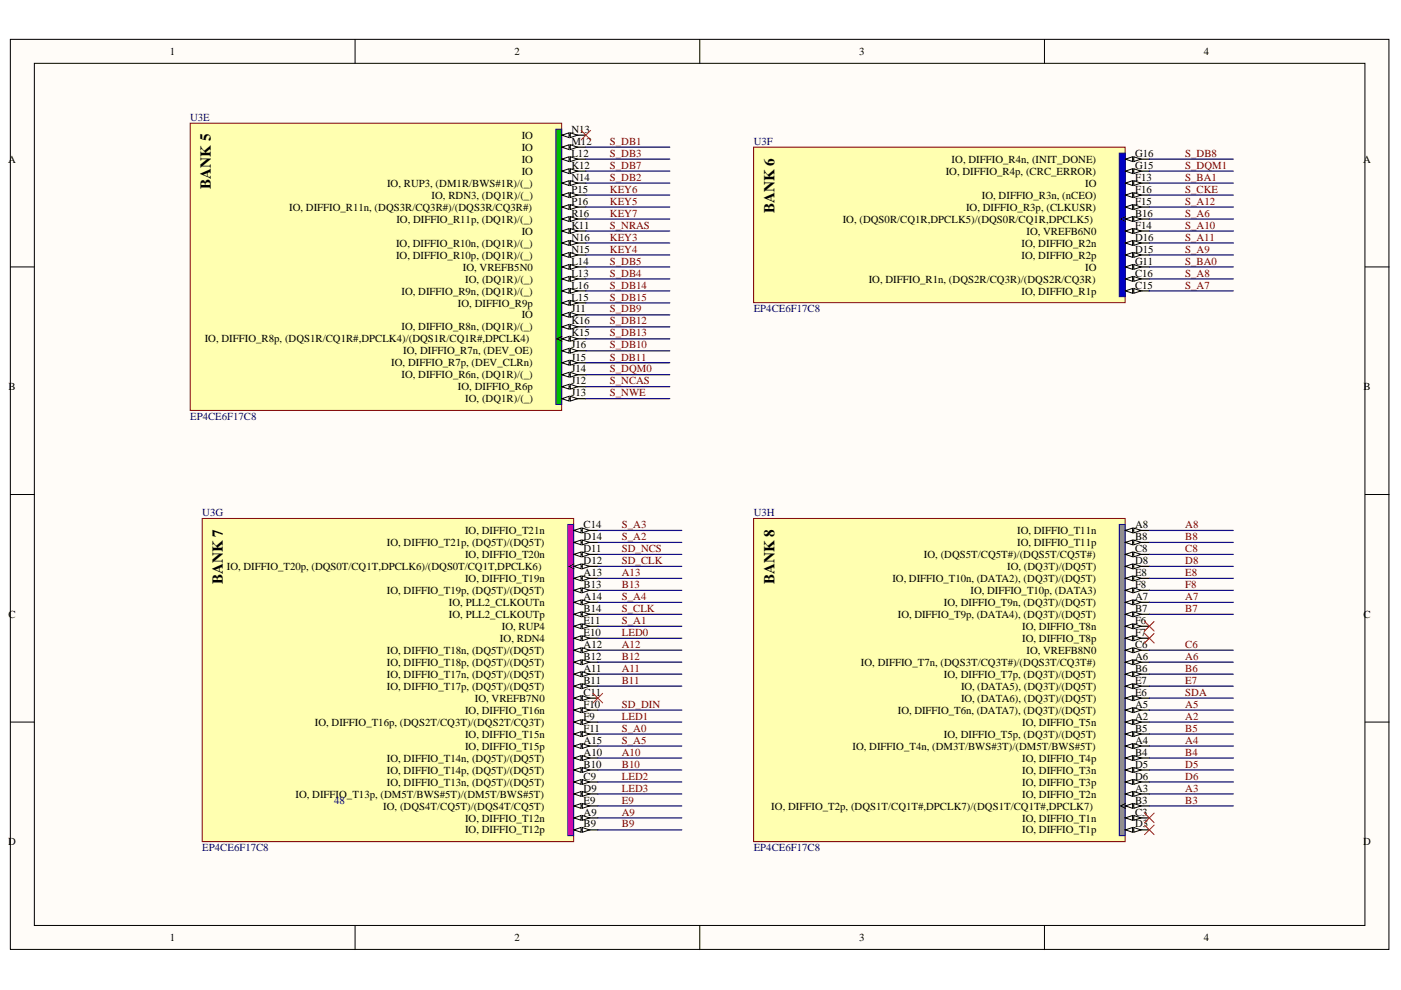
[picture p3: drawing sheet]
<svg xmlns="http://www.w3.org/2000/svg" width="297mm" height="210mm" viewBox="0 0 297 210" stroke-linecap="round" stroke-linejoin="round" font-family="sans-serif">
<defs><g id="words">
<g font-size="3.2">
<text x="44.7" y="40.1" transform="rotate(-90 44.7 40.1)">BANK 5</text>
<text x="164.2" y="45.2" transform="rotate(-90 164.2 45.2)">BANK 6</text>
<text x="47.2" y="123.9" transform="rotate(-90 47.2 123.9)">BANK 7</text>
<text x="164.2" y="123.9" transform="rotate(-90 164.2 123.9)">BANK 8</text>
</g>
<g font-size="2.3">
<text x="36" y="11.7">1</text>
<text x="109.1" y="11.7">2</text>
<text x="182.2" y="11.7">3</text>
<text x="255.2" y="11.7">4</text>
<text x="110.6" y="29.4">IO</text>
<text x="121.1" y="28.2">N13</text>
<text x="1.7" y="34.5">A</text>
<text x="110.6" y="32">IO</text>
<text x="110.6" y="34.5">IO</text>
<text x="121.1" y="30.7">M12</text>
<text x="121.1" y="33.3">L12</text>
<text x="121.1" y="35.8">K12</text>
<text x="201.8" y="34.5">IO, DIFFIO_R4n, (INIT_DONE)</text>
<text x="240.6" y="33.3">G16</text>
<text x="240.6" y="35.8">G15</text>
<text x="289" y="34.5">A</text>
<text x="82.1" y="39.6">IO, RUP3, (DM1R/BWS#1R)/(_)</text>
<text x="110.6" y="37.1">IO</text>
<text x="121.1" y="38.3">N14</text>
<text x="121.1" y="40.9">P15</text>
<text x="200.5" y="37.1">IO, DIFFIO_R4p, (CRC_ERROR)</text>
<text x="230.1" y="39.6">IO</text>
<text x="240.6" y="38.3">F13</text>
<text x="240.6" y="40.9">F16</text>
<text x="61.3" y="44.7">IO, DIFFIO_R11n, (DQS3R/CQ3R#)/(DQS3R/CQ3R#)</text>
<text x="84.1" y="47.2">IO, DIFFIO_R11p, (DQ1R)/(_)</text>
<text x="91.5" y="42.1">IO, RDN3, (DQ1R)/(_)</text>
<text x="121.1" y="43.4">P16</text>
<text x="121.1" y="45.9">R16</text>
<text x="178.7" y="47.2">IO, (DQS0R/CQ1R,DPCLK5)/(DQS0R/CQ1R,DPCLK5)</text>
<text x="204.8" y="44.7">IO, DIFFIO_R3p, (CLKUSR)</text>
<text x="208.2" y="42.1">IO, DIFFIO_R3n, (nCEO)</text>
<text x="240.6" y="43.4">F15</text>
<text x="240.6" y="45.9">B16</text>
<text x="84" y="52.3">IO, DIFFIO_R10n, (DQ1R)/(_)</text>
<text x="110.6" y="49.7">IO</text>
<text x="121.1" y="48.5">K11</text>
<text x="121.1" y="51">N16</text>
<text x="121.1" y="53.6">N15</text>
<text x="216.6" y="52.3">IO, DIFFIO_R2n</text>
<text x="217.6" y="49.7">IO, VREFB6N0</text>
<text x="240.6" y="48.5">F14</text>
<text x="240.6" y="51">D16</text>
<text x="240.6" y="53.6">D15</text>
<text x="84" y="54.8">IO, DIFFIO_R10p, (DQ1R)/(_)</text>
<text x="98.1" y="57.4">IO, VREFB5N0</text>
<text x="98.6" y="59.9">IO, (DQ1R)/(_)</text>
<text x="121.1" y="56.1">L14</text>
<text x="121.1" y="58.6">L13</text>
<text x="184.2" y="59.9">IO, DIFFIO_R1n, (DQS2R/CQ3R)/(DQS2R/CQ3R)</text>
<text x="216.6" y="54.8">IO, DIFFIO_R2p</text>
<text x="230.1" y="57.4">IO</text>
<text x="240.6" y="56.1">G11</text>
<text x="240.6" y="58.6">C16</text>
<text x="85.1" y="62.5">IO, DIFFIO_R9n, (DQ1R)/(_)</text>
<text x="97.1" y="65">IO, DIFFIO_R9p</text>
<text x="121.1" y="61.2">L16</text>
<text x="121.1" y="63.7">L15</text>
<text x="216.6" y="62.5">IO, DIFFIO_R1p</text>
<text x="240.6" y="61.2">C15</text>
<text x="85.1" y="70.1">IO, DIFFIO_R8n, (DQ1R)/(_)</text>
<text x="110.6" y="67.5">IO</text>
<text x="121.1" y="66.3">J11</text>
<text x="121.1" y="68.8">K16</text>
<text x="121.1" y="71.3">K15</text>
<text x="43.4" y="72.6">IO, DIFFIO_R8p, (DQS1R/CQ1R#,DPCLK4)/(DQS1R/CQ1R#,DPCLK4)</text>
<text x="83" y="77.7">IO, DIFFIO_R7p, (DEV_CLRn)</text>
<text x="85.5" y="75.1">IO, DIFFIO_R7n, (DEV_OE)</text>
<text x="121.1" y="73.9">J16</text>
<text x="121.1" y="76.4">J15</text>
<text x="1.8" y="82.8">B</text>
<text x="85.1" y="80.2">IO, DIFFIO_R6n, (DQ1R)/(_)</text>
<text x="97.1" y="82.8">IO, DIFFIO_R6p</text>
<text x="121.1" y="79">J14</text>
<text x="121.1" y="81.5">J12</text>
<text x="289.1" y="82.8">B</text>
<text x="98.6" y="85.3">IO, (DQ1R)/(_)</text>
<text x="121.1" y="84">J13</text>
<text x="98.6" y="113.2">IO, DIFFIO_T21n</text>
<text x="123.7" y="112">C14</text>
<text x="215.6" y="113.2">IO, DIFFIO_T11n</text>
<text x="240.6" y="112">A8</text>
<text x="82" y="115.8">IO, DIFFIO_T21p, (DQ5T)/(DQ5T)</text>
<text x="98.6" y="118.3">IO, DIFFIO_T20n</text>
<text x="123.7" y="114.5">D14</text>
<text x="123.7" y="117">D11</text>
<text x="123.7" y="119.6">D12</text>
<text x="195.9" y="118.3">IO, (DQS5T/CQ5T#)/(DQS5T/CQ5T#)</text>
<text x="215.6" y="115.8">IO, DIFFIO_T11p</text>
<text x="240.6" y="114.5">B8</text>
<text x="240.6" y="117">C8</text>
<text x="240.6" y="119.6">D8</text>
<text x="48.1" y="120.9">IO, DIFFIO_T20p, (DQS0T/CQ1T,DPCLK6)/(DQS0T/CQ1T,DPCLK6)</text>
<text x="82" y="125.9">IO, DIFFIO_T19p, (DQ5T)/(DQ5T)</text>
<text x="98.6" y="123.4">IO, DIFFIO_T19n</text>
<text x="123.7" y="122.1">A13</text>
<text x="123.7" y="124.7">B13</text>
<text x="189.2" y="123.4">IO, DIFFIO_T10n, (DATA2), (DQ3T)/(DQ5T)</text>
<text x="205.8" y="125.9">IO, DIFFIO_T10p, (DATA3)</text>
<text x="213.5" y="120.9">IO, (DQ3T)/(DQ5T)</text>
<text x="240.6" y="122.1">E8</text>
<text x="240.6" y="124.7">F8</text>
<text x="1.8" y="131">C</text>
<text x="95.2" y="128.5">IO, PLL2_CLKOUTn</text>
<text x="95.2" y="131">IO, PLL2_CLKOUTp</text>
<text x="123.7" y="127.2">A14</text>
<text x="123.7" y="129.8">B14</text>
<text x="190.4" y="131">IO, DIFFIO_T9p, (DATA4), (DQ3T)/(DQ5T)</text>
<text x="200.1" y="128.5">IO, DIFFIO_T9n, (DQ3T)/(DQ5T)</text>
<text x="240.6" y="127.2">A7</text>
<text x="240.6" y="129.8">B7</text>
<text x="289.1" y="131">C</text>
<text x="106" y="136.1">IO, RDN4</text>
<text x="106.4" y="133.6">IO, RUP4</text>
<text x="123.7" y="132.3">E11</text>
<text x="123.7" y="134.8">E10</text>
<text x="123.7" y="137.4">A12</text>
<text x="216.7" y="133.6">IO, DIFFIO_T8n</text>
<text x="216.7" y="136.1">IO, DIFFIO_T8p</text>
<text x="240.6" y="132.3">F6</text>
<text x="240.6" y="134.8">F7</text>
<text x="240.6" y="137.4">C6</text>
<text x="82" y="138.6">IO, DIFFIO_T18n, (DQ5T)/(DQ5T)</text>
<text x="82" y="141.2">IO, DIFFIO_T18p, (DQ5T)/(DQ5T)</text>
<text x="82" y="143.7">IO, DIFFIO_T17n, (DQ5T)/(DQ5T)</text>
<text x="123.7" y="139.9">B12</text>
<text x="123.7" y="142.4">A11</text>
<text x="182.5" y="141.2">IO, DIFFIO_T7n, (DQS3T/CQ3T#)/(DQS3T/CQ3T#)</text>
<text x="200.1" y="143.7">IO, DIFFIO_T7p, (DQ3T)/(DQ5T)</text>
<text x="217.6" y="138.6">IO, VREFB8N0</text>
<text x="240.6" y="139.9">A6</text>
<text x="240.6" y="142.4">B6</text>
<text x="82" y="146.2">IO, DIFFIO_T17p, (DQ5T)/(DQ5T)</text>
<text x="100.7" y="148.8">IO, VREFB7N0</text>
<text x="123.7" y="145">B11</text>
<text x="123.7" y="147.5">C11</text>
<text x="203.8" y="146.2">IO, (DATA5), (DQ3T)/(DQ5T)</text>
<text x="203.8" y="148.8">IO, (DATA6), (DQ3T)/(DQ5T)</text>
<text x="240.6" y="145">E7</text>
<text x="240.6" y="147.5">E6</text>
<text x="66.7" y="153.9">IO, DIFFIO_T16p, (DQS2T/CQ3T)/(DQS2T/CQ3T)</text>
<text x="98.6" y="151.3">IO, DIFFIO_T16n</text>
<text x="123.7" y="150">F10</text>
<text x="123.7" y="152.6">F9</text>
<text x="123.7" y="155.2">F11</text>
<text x="190.4" y="151.3">IO, DIFFIO_T6n, (DATA7), (DQ3T)/(DQ5T)</text>
<text x="216.7" y="153.9">IO, DIFFIO_T5n</text>
<text x="240.6" y="150">A5</text>
<text x="240.6" y="152.6">A2</text>
<text x="240.6" y="155.2">B5</text>
<text x="82" y="161.5">IO, DIFFIO_T14n, (DQ5T)/(DQ5T)</text>
<text x="98.6" y="156.4">IO, DIFFIO_T15n</text>
<text x="98.6" y="159">IO, DIFFIO_T15p</text>
<text x="123.7" y="157.7">A15</text>
<text x="123.7" y="160.2">A10</text>
<text x="180.7" y="159">IO, DIFFIO_T4n, (DM3T/BWS#3T)/(DM5T/BWS#5T)</text>
<text x="200.1" y="156.4">IO, DIFFIO_T5p, (DQ3T)/(DQ5T)</text>
<text x="216.7" y="161.5">IO, DIFFIO_T4p</text>
<text x="240.6" y="157.7">A4</text>
<text x="240.6" y="160.2">B4</text>
<text x="82" y="164">IO, DIFFIO_T14p, (DQ5T)/(DQ5T)</text>
<text x="82" y="166.6">IO, DIFFIO_T13n, (DQ5T)/(DQ5T)</text>
<text x="123.7" y="162.8">B10</text>
<text x="123.7" y="165.3">C9</text>
<text x="123.7" y="167.8">D9</text>
<text x="216.7" y="164">IO, DIFFIO_T3n</text>
<text x="216.7" y="166.6">IO, DIFFIO_T3p</text>
<text x="240.6" y="162.8">D5</text>
<text x="240.6" y="165.3">D6</text>
<text x="240.6" y="167.8">A3</text>
<text x="62.6" y="169.1">IO, DIFFIO_T13p, (DM5T/BWS#5T)/(DM5T/BWS#5T)</text>
<text x="81.3" y="171.6">IO, (DQS4T/CQ5T)/(DQS4T/CQ5T)</text>
<text x="123.7" y="170.4">E9</text>
<text x="123.7" y="172.9">A9</text>
<text x="163.5" y="171.6">IO, DIFFIO_T2p, (DQS1T/CQ1T#,DPCLK7)/(DQS1T/CQ1T#,DPCLK7)</text>
<text x="216.7" y="169.1">IO, DIFFIO_T2n</text>
<text x="240.6" y="170.4">B3</text>
<text x="240.6" y="172.9">C3</text>
<text x="1.7" y="179.2">D</text>
<text x="98.6" y="174.2">IO, DIFFIO_T12n</text>
<text x="98.6" y="176.7">IO, DIFFIO_T12p</text>
<text x="123.7" y="175.4">B9</text>
<text x="216.7" y="174.2">IO, DIFFIO_T1n</text>
<text x="216.7" y="176.7">IO, DIFFIO_T1p</text>
<text x="240.6" y="175.4">D3</text>
<text x="289" y="179.2">D</text>
<text x="36" y="199.6">1</text>
<text x="109.1" y="199.6">2</text>
<text x="182.2" y="199.6">3</text>
<text x="255.2" y="199.6">4</text>
</g>
<g font-size="2.3" fill="#000080">
<text x="40.3" y="25.6">U3E</text>
<text x="159.8" y="30.7">U3F</text>
<text x="159.8" y="66.3">EP4CE6F17C8</text>
<text x="40.3" y="89.1">EP4CE6F17C8</text>
<text x="42.9" y="109.4">U3G</text>
<text x="159.8" y="109.4">U3H</text>
<text x="70.9" y="170.4">48</text>
<text x="42.9" y="180.5">EP4CE6F17C8</text>
<text x="159.8" y="180.5">EP4CE6F17C8</text>
</g>
<g font-size="2.3" fill="#800000">
<text x="129.3" y="35.8">S_DB7</text>
<text x="129.3" y="30.7">S_DB1</text>
<text x="129.3" y="33.3">S_DB3</text>
<text x="251.3" y="35.8">S_DQM1</text>
<text x="251.3" y="33.3">S_DB8</text>
<text x="129.3" y="38.3">S_DB2</text>
<text x="129.3" y="40.9">KEY6</text>
<text x="251.3" y="40.9">S_CKE</text>
<text x="251.3" y="38.3">S_BA1</text>
<text x="129.3" y="43.4">KEY5</text>
<text x="129.3" y="45.9">KEY7</text>
<text x="251.3" y="45.9">S_A6</text>
<text x="251.3" y="43.4">S_A12</text>
<text x="129.3" y="48.5">S_NRAS</text>
<text x="129.3" y="51">KEY3</text>
<text x="129.3" y="53.6">KEY4</text>
<text x="251.3" y="53.6">S_A9</text>
<text x="251.3" y="51">S_A11</text>
<text x="251.3" y="48.5">S_A10</text>
<text x="129.3" y="58.6">S_DB4</text>
<text x="129.3" y="56.1">S_DB5</text>
<text x="251.3" y="58.6">S_A8</text>
<text x="251.3" y="56.1">S_BA0</text>
<text x="129.3" y="61.2">S_DB14</text>
<text x="129.3" y="63.7">S_DB15</text>
<text x="251.3" y="61.2">S_A7</text>
<text x="129.3" y="66.3">S_DB9</text>
<text x="129.3" y="68.8">S_DB12</text>
<text x="129.3" y="71.3">S_DB13</text>
<text x="129.3" y="73.9">S_DB10</text>
<text x="129.3" y="76.4">S_DB11</text>
<text x="129.3" y="81.5">S_NCAS</text>
<text x="129.3" y="79">S_DQM0</text>
<text x="129.3" y="84">S_NWE</text>
<text x="131.8" y="112">S_A3</text>
<text x="251.3" y="112">A8</text>
<text x="131.8" y="114.5">S_A2</text>
<text x="131.8" y="119.6">SD_CLK</text>
<text x="131.8" y="117">SD_NCS</text>
<text x="251.3" y="114.5">B8</text>
<text x="251.3" y="119.6">D8</text>
<text x="251.3" y="117">C8</text>
<text x="131.8" y="122.1">A13</text>
<text x="131.8" y="124.7">B13</text>
<text x="251.3" y="122.1">E8</text>
<text x="251.3" y="124.7">F8</text>
<text x="131.8" y="129.8">S_CLK</text>
<text x="131.8" y="127.2">S_A4</text>
<text x="251.3" y="127.2">A7</text>
<text x="251.3" y="129.8">B7</text>
<text x="131.8" y="132.3">S_A1</text>
<text x="131.8" y="134.8">LED0</text>
<text x="131.8" y="137.4">A12</text>
<text x="251.3" y="137.4">C6</text>
<text x="131.8" y="142.4">A11</text>
<text x="131.8" y="139.9">B12</text>
<text x="251.3" y="139.9">A6</text>
<text x="251.3" y="142.4">B6</text>
<text x="131.8" y="145">B11</text>
<text x="251.3" y="147.5">SDA</text>
<text x="251.3" y="145">E7</text>
<text x="131.8" y="155.2">S_A0</text>
<text x="131.8" y="150">SD_DIN</text>
<text x="131.8" y="152.6">LED1</text>
<text x="251.3" y="150">A5</text>
<text x="251.3" y="152.6">A2</text>
<text x="251.3" y="155.2">B5</text>
<text x="131.8" y="157.7">S_A5</text>
<text x="131.8" y="160.2">A10</text>
<text x="251.3" y="157.7">A4</text>
<text x="251.3" y="160.2">B4</text>
<text x="131.8" y="165.3">LED2</text>
<text x="131.8" y="167.8">LED3</text>
<text x="131.8" y="162.8">B10</text>
<text x="251.3" y="167.8">A3</text>
<text x="251.3" y="162.8">D5</text>
<text x="251.3" y="165.3">D6</text>
<text x="131.8" y="172.9">A9</text>
<text x="131.8" y="170.4">E9</text>
<text x="251.3" y="170.4">B3</text>
<text x="131.8" y="175.4">B9</text>
</g>
</g></defs>
<g fill="#fffcf8" stroke="#000" stroke-width=".21">
<path d="M2.2 8.3h292.3v193h-292.3z"/>
<path d="M7.3 13.4h282.1v182.8h-282.1z"/>
</g>
<path d="M75.3 8.3v5.1M148.4 8.3v5.1M221.4 8.3v5.1M2.2 56.6h5.1M289.4 56.6h5.1M2.2 104.8h5.1M289.4 104.8h5.1M2.2 153.1h5.1M289.4 153.1h5.1M75.3 196.3v5M148.4 196.3v5M221.4 196.3v5" fill="none" stroke="#000" stroke-width=".21"/>
<path d="M40.3 26.1h78.8v60.9h-78.8z" fill="#ffffb0" stroke="#800000" stroke-width=".21"/>
<path d="M117.9 27.4h1.2v58.4h-1.2z" fill="#00bf00" stroke="#000080" stroke-width=".21"/>
<path d="M119.1 28.7h5.1" fill="none" stroke="#000" stroke-width=".25"/>
<path d="M119.1 28.7l1.6-.5v1z" fill="#fffcf8"/>
<path d="M119.1 28.7l1.6-.5v1z" fill="none" stroke="#000" stroke-width=".21"/>
<path d="M120.9 28.2l1.5 .5-1.5 .5z" fill="#fffcf8"/>
<path d="M120.9 28.2l1.5 .5-1.5 .5z" fill="none" stroke="#000" stroke-width=".21"/>
<path d="M119.1 31.2h5.1" fill="none" stroke="#000" stroke-width=".25"/>
<path d="M119.1 31.2l1.6-.5v1z" fill="#fffcf8"/>
<path d="M119.1 31.2l1.6-.5v1z" fill="none" stroke="#000" stroke-width=".21"/>
<path d="M120.9 30.7l1.5 .5-1.5 .5z" fill="#fffcf8"/>
<path d="M120.9 30.7l1.5 .5-1.5 .5z" fill="none" stroke="#000" stroke-width=".21"/>
<path d="M119.1 33.7h5.1" fill="none" stroke="#000" stroke-width=".25"/>
<path d="M119.1 33.7l1.6-.5v1.1z" fill="#fffcf8"/>
<path d="M119.1 33.7l1.6-.5v1.1z" fill="none" stroke="#000" stroke-width=".21"/>
<path d="M120.9 33.2l1.5 .5-1.5 .6z" fill="#fffcf8"/>
<path d="M120.9 33.2l1.5 .5-1.5 .6z" fill="none" stroke="#000" stroke-width=".21"/>
<path d="M119.1 36.3h5.1" fill="none" stroke="#000" stroke-width=".25"/>
<path d="M119.1 36.3l1.6-.5v1z" fill="#fffcf8"/>
<path d="M119.1 36.3l1.6-.5v1z" fill="none" stroke="#000" stroke-width=".21"/>
<path d="M120.9 35.8l1.5 .5-1.5 .5z" fill="#fffcf8"/>
<path d="M120.9 35.8l1.5 .5-1.5 .5z" fill="none" stroke="#000" stroke-width=".21"/>
<path d="M119.1 38.8h5.1" fill="none" stroke="#000" stroke-width=".25"/>
<path d="M119.1 38.8l1.6-.5v1z" fill="#fffcf8"/>
<path d="M119.1 38.8l1.6-.5v1z" fill="none" stroke="#000" stroke-width=".21"/>
<path d="M120.9 38.3l1.5 .5-1.5 .5z" fill="#fffcf8"/>
<path d="M120.9 38.3l1.5 .5-1.5 .5z" fill="none" stroke="#000" stroke-width=".21"/>
<path d="M119.1 41.4h5.1" fill="none" stroke="#000" stroke-width=".25"/>
<path d="M119.1 41.4l1.6-.5v1z" fill="#fffcf8"/>
<path d="M119.1 41.4l1.6-.5v1z" fill="none" stroke="#000" stroke-width=".21"/>
<path d="M120.9 40.9l1.5 .5-1.5 .5z" fill="#fffcf8"/>
<path d="M120.9 40.9l1.5 .5-1.5 .5z" fill="none" stroke="#000" stroke-width=".21"/>
<path d="M119.1 43.9h5.1" fill="none" stroke="#000" stroke-width=".25"/>
<path d="M119.1 43.9l1.6-.5v1z" fill="#fffcf8"/>
<path d="M119.1 43.9l1.6-.5v1z" fill="none" stroke="#000" stroke-width=".21"/>
<path d="M120.9 43.4l1.5 .5-1.5 .5z" fill="#fffcf8"/>
<path d="M120.9 43.4l1.5 .5-1.5 .5z" fill="none" stroke="#000" stroke-width=".21"/>
<path d="M119.1 46.4h5.1" fill="none" stroke="#000" stroke-width=".25"/>
<path d="M119.1 46.4l1.6-.5v1z" fill="#fffcf8"/>
<path d="M119.1 46.4l1.6-.5v1z" fill="none" stroke="#000" stroke-width=".21"/>
<path d="M120.9 45.9l1.5 .5-1.5 .5z" fill="#fffcf8"/>
<path d="M120.9 45.9l1.5 .5-1.5 .5z" fill="none" stroke="#000" stroke-width=".21"/>
<path d="M119.1 49h5.1" fill="none" stroke="#000" stroke-width=".25"/>
<path d="M119.1 49l1.6-.5v1z" fill="#fffcf8"/>
<path d="M119.1 49l1.6-.5v1z" fill="none" stroke="#000" stroke-width=".21"/>
<path d="M120.9 48.5l1.5 .5-1.5 .5z" fill="#fffcf8"/>
<path d="M120.9 48.5l1.5 .5-1.5 .5z" fill="none" stroke="#000" stroke-width=".21"/>
<path d="M119.1 51.5h5.1" fill="none" stroke="#000" stroke-width=".25"/>
<path d="M119.1 51.5l1.6-.5v1z" fill="#fffcf8"/>
<path d="M119.1 51.5l1.6-.5v1z" fill="none" stroke="#000" stroke-width=".21"/>
<path d="M120.9 51l1.5 .5-1.5 .5z" fill="#fffcf8"/>
<path d="M120.9 51l1.5 .5-1.5 .5z" fill="none" stroke="#000" stroke-width=".21"/>
<path d="M119.1 54.1h5.1" fill="none" stroke="#000" stroke-width=".25"/>
<path d="M119.1 54.1l1.6-.5v1z" fill="#fffcf8"/>
<path d="M119.1 54.1l1.6-.5v1z" fill="none" stroke="#000" stroke-width=".21"/>
<path d="M120.9 53.6l1.5 .5-1.5 .5z" fill="#fffcf8"/>
<path d="M120.9 53.6l1.5 .5-1.5 .5z" fill="none" stroke="#000" stroke-width=".21"/>
<path d="M119.1 56.6h5.1" fill="none" stroke="#000" stroke-width=".25"/>
<path d="M119.1 56.6l1.6-.5v1z" fill="#fffcf8"/>
<path d="M119.1 56.6l1.6-.5v1z" fill="none" stroke="#000" stroke-width=".21"/>
<path d="M120.9 56.1l1.5 .5-1.5 .5z" fill="#fffcf8"/>
<path d="M120.9 56.1l1.5 .5-1.5 .5z" fill="none" stroke="#000" stroke-width=".21"/>
<path d="M119.1 59.1h5.1" fill="none" stroke="#000" stroke-width=".25"/>
<path d="M119.1 59.1l1.6-.5v1z" fill="#fffcf8"/>
<path d="M119.1 59.1l1.6-.5v1z" fill="none" stroke="#000" stroke-width=".21"/>
<path d="M120.9 58.6l1.5 .5-1.5 .5z" fill="#fffcf8"/>
<path d="M120.9 58.6l1.5 .5-1.5 .5z" fill="none" stroke="#000" stroke-width=".21"/>
<path d="M119.1 61.7h5.1" fill="none" stroke="#000" stroke-width=".25"/>
<path d="M119.1 61.7l1.6-.5v1z" fill="#fffcf8"/>
<path d="M119.1 61.7l1.6-.5v1z" fill="none" stroke="#000" stroke-width=".21"/>
<path d="M120.9 61.2l1.5 .5-1.5 .5z" fill="#fffcf8"/>
<path d="M120.9 61.2l1.5 .5-1.5 .5z" fill="none" stroke="#000" stroke-width=".21"/>
<path d="M119.1 64.2h5.1" fill="none" stroke="#000" stroke-width=".25"/>
<path d="M119.1 64.2l1.6-.5v1z" fill="#fffcf8"/>
<path d="M119.1 64.2l1.6-.5v1z" fill="none" stroke="#000" stroke-width=".21"/>
<path d="M120.9 63.7l1.5 .5-1.5 .5z" fill="#fffcf8"/>
<path d="M120.9 63.7l1.5 .5-1.5 .5z" fill="none" stroke="#000" stroke-width=".21"/>
<path d="M119.1 66.8h5.1" fill="none" stroke="#000" stroke-width=".25"/>
<path d="M119.1 66.8l1.6-.6v1.1z" fill="#fffcf8"/>
<path d="M119.1 66.8l1.6-.6v1.1z" fill="none" stroke="#000" stroke-width=".21"/>
<path d="M120.9 66.2l1.5 .6-1.5 .5z" fill="#fffcf8"/>
<path d="M120.9 66.2l1.5 .6-1.5 .5z" fill="none" stroke="#000" stroke-width=".21"/>
<path d="M119.1 69.3h5.1" fill="none" stroke="#000" stroke-width=".25"/>
<path d="M119.1 69.3l1.6-.5v1z" fill="#fffcf8"/>
<path d="M119.1 69.3l1.6-.5v1z" fill="none" stroke="#000" stroke-width=".21"/>
<path d="M120.9 68.8l1.5 .5-1.5 .5z" fill="#fffcf8"/>
<path d="M119.1 71.3l-1 .5 1 .5M120.9 68.8l1.5 .5-1.5 .5z" fill="none" stroke="#000" stroke-width=".21"/>
<path d="M119.1 71.8h5.1" fill="none" stroke="#000" stroke-width=".25"/>
<path d="M119.1 71.8l1.6-.5v1z" fill="#fffcf8"/>
<path d="M119.1 71.8l1.6-.5v1z" fill="none" stroke="#000" stroke-width=".21"/>
<path d="M120.9 71.3l1.5 .5-1.5 .5z" fill="#fffcf8"/>
<path d="M120.9 71.3l1.5 .5-1.5 .5z" fill="none" stroke="#000" stroke-width=".21"/>
<path d="M119.1 74.4h5.1" fill="none" stroke="#000" stroke-width=".25"/>
<path d="M119.1 74.4l1.6-.5v1z" fill="#fffcf8"/>
<path d="M119.1 74.4l1.6-.5v1z" fill="none" stroke="#000" stroke-width=".21"/>
<path d="M120.9 73.9l1.5 .5-1.5 .5z" fill="#fffcf8"/>
<path d="M120.9 73.9l1.5 .5-1.5 .5z" fill="none" stroke="#000" stroke-width=".21"/>
<path d="M119.1 76.9h5.1" fill="none" stroke="#000" stroke-width=".25"/>
<path d="M119.1 76.9l1.6-.5v1z" fill="#fffcf8"/>
<path d="M119.1 76.9l1.6-.5v1z" fill="none" stroke="#000" stroke-width=".21"/>
<path d="M120.9 76.4l1.5 .5-1.5 .5z" fill="#fffcf8"/>
<path d="M120.9 76.4l1.5 .5-1.5 .5z" fill="none" stroke="#000" stroke-width=".21"/>
<path d="M119.1 79.5h5.1" fill="none" stroke="#000" stroke-width=".25"/>
<path d="M119.1 79.5l1.6-.6v1.1z" fill="#fffcf8"/>
<path d="M119.1 79.5l1.6-.6v1.1z" fill="none" stroke="#000" stroke-width=".21"/>
<path d="M120.9 78.9l1.5 .6-1.5 .5z" fill="#fffcf8"/>
<path d="M120.9 78.9l1.5 .6-1.5 .5z" fill="none" stroke="#000" stroke-width=".21"/>
<path d="M119.1 82h5.1" fill="none" stroke="#000" stroke-width=".25"/>
<path d="M119.1 82l1.6-.5v1z" fill="#fffcf8"/>
<path d="M119.1 82l1.6-.5v1z" fill="none" stroke="#000" stroke-width=".21"/>
<path d="M120.9 81.5l1.5 .5-1.5 .5z" fill="#fffcf8"/>
<path d="M120.9 81.5l1.5 .5-1.5 .5z" fill="none" stroke="#000" stroke-width=".21"/>
<path d="M119.1 84.5h5.1" fill="none" stroke="#000" stroke-width=".25"/>
<path d="M119.1 84.5l1.6-.5v1z" fill="#fffcf8"/>
<path d="M119.1 84.5l1.6-.5v1z" fill="none" stroke="#000" stroke-width=".21"/>
<path d="M120.9 84l1.5 .5-1.5 .5z" fill="#fffcf8"/>
<path d="M120.9 84l1.5 .5-1.5 .5z" fill="none" stroke="#000" stroke-width=".21"/>
<path d="M159.8 31.2h78.8v33h-78.8z" fill="#ffffb0" stroke="#800000" stroke-width=".21"/>
<path d="M237.3 32.5h1.3v30.4h-1.3z" fill="#00f" stroke="#000080" stroke-width=".21"/>
<path d="M238.6 33.7h5.1" fill="none" stroke="#000" stroke-width=".25"/>
<path d="M238.6 33.7l1.5-.5v1.1z" fill="#fffcf8"/>
<path d="M238.6 33.7l1.5-.5v1.1z" fill="none" stroke="#000" stroke-width=".21"/>
<path d="M240.4 33.2l1.5 .5-1.5 .6z" fill="#fffcf8"/>
<path d="M240.4 33.2l1.5 .5-1.5 .6z" fill="none" stroke="#000" stroke-width=".21"/>
<path d="M238.6 36.3h5.1" fill="none" stroke="#000" stroke-width=".25"/>
<path d="M238.6 36.3l1.5-.5v1z" fill="#fffcf8"/>
<path d="M238.6 36.3l1.5-.5v1z" fill="none" stroke="#000" stroke-width=".21"/>
<path d="M240.4 35.8l1.5 .5-1.5 .5z" fill="#fffcf8"/>
<path d="M240.4 35.8l1.5 .5-1.5 .5z" fill="none" stroke="#000" stroke-width=".21"/>
<path d="M238.6 38.8h5.1" fill="none" stroke="#000" stroke-width=".25"/>
<path d="M238.6 38.8l1.5-.5v1z" fill="#fffcf8"/>
<path d="M238.6 38.8l1.5-.5v1z" fill="none" stroke="#000" stroke-width=".21"/>
<path d="M240.4 38.3l1.5 .5-1.5 .5z" fill="#fffcf8"/>
<path d="M240.4 38.3l1.5 .5-1.5 .5z" fill="none" stroke="#000" stroke-width=".21"/>
<path d="M238.6 41.4h5.1" fill="none" stroke="#000" stroke-width=".25"/>
<path d="M238.6 41.4l1.5-.5v1z" fill="#fffcf8"/>
<path d="M238.6 41.4l1.5-.5v1z" fill="none" stroke="#000" stroke-width=".21"/>
<path d="M240.4 40.9l1.5 .5-1.5 .5z" fill="#fffcf8"/>
<path d="M240.4 40.9l1.5 .5-1.5 .5z" fill="none" stroke="#000" stroke-width=".21"/>
<path d="M238.6 43.9h5.1" fill="none" stroke="#000" stroke-width=".25"/>
<path d="M238.6 43.9l1.5-.5v1z" fill="#fffcf8"/>
<path d="M238.6 43.9l1.5-.5v1z" fill="none" stroke="#000" stroke-width=".21"/>
<path d="M240.4 43.4l1.5 .5-1.5 .5z" fill="#fffcf8"/>
<path d="M238.6 45.9l-1 .5 1 .5M240.4 43.4l1.5 .5-1.5 .5z" fill="none" stroke="#000" stroke-width=".21"/>
<path d="M238.6 46.4h5.1" fill="none" stroke="#000" stroke-width=".25"/>
<path d="M238.6 46.4l1.5-.5v1z" fill="#fffcf8"/>
<path d="M238.6 46.4l1.5-.5v1z" fill="none" stroke="#000" stroke-width=".21"/>
<path d="M240.4 45.9l1.5 .5-1.5 .5z" fill="#fffcf8"/>
<path d="M240.4 45.9l1.5 .5-1.5 .5z" fill="none" stroke="#000" stroke-width=".21"/>
<path d="M238.6 49h5.1" fill="none" stroke="#000" stroke-width=".25"/>
<path d="M238.6 49l1.5-.5v1z" fill="#fffcf8"/>
<path d="M238.6 49l1.5-.5v1z" fill="none" stroke="#000" stroke-width=".21"/>
<path d="M240.4 48.5l1.5 .5-1.5 .5z" fill="#fffcf8"/>
<path d="M240.4 48.5l1.5 .5-1.5 .5z" fill="none" stroke="#000" stroke-width=".21"/>
<path d="M238.6 51.5h5.1" fill="none" stroke="#000" stroke-width=".25"/>
<path d="M238.6 51.5l1.5-.5v1z" fill="#fffcf8"/>
<path d="M238.6 51.5l1.5-.5v1z" fill="none" stroke="#000" stroke-width=".21"/>
<path d="M240.4 51l1.5 .5-1.5 .5z" fill="#fffcf8"/>
<path d="M240.4 51l1.5 .5-1.5 .5z" fill="none" stroke="#000" stroke-width=".21"/>
<path d="M238.6 54.1h5.1" fill="none" stroke="#000" stroke-width=".25"/>
<path d="M238.6 54.1l1.5-.5v1z" fill="#fffcf8"/>
<path d="M238.6 54.1l1.5-.5v1z" fill="none" stroke="#000" stroke-width=".21"/>
<path d="M240.4 53.6l1.5 .5-1.5 .5z" fill="#fffcf8"/>
<path d="M240.4 53.6l1.5 .5-1.5 .5z" fill="none" stroke="#000" stroke-width=".21"/>
<path d="M238.6 56.6h5.1" fill="none" stroke="#000" stroke-width=".25"/>
<path d="M238.6 56.6l1.5-.5v1z" fill="#fffcf8"/>
<path d="M238.6 56.6l1.5-.5v1z" fill="none" stroke="#000" stroke-width=".21"/>
<path d="M240.4 56.1l1.5 .5-1.5 .5z" fill="#fffcf8"/>
<path d="M240.4 56.1l1.5 .5-1.5 .5z" fill="none" stroke="#000" stroke-width=".21"/>
<path d="M238.6 59.1h5.1" fill="none" stroke="#000" stroke-width=".25"/>
<path d="M238.6 59.1l1.5-.5v1z" fill="#fffcf8"/>
<path d="M238.6 59.1l1.5-.5v1z" fill="none" stroke="#000" stroke-width=".21"/>
<path d="M240.4 58.6l1.5 .5-1.5 .5z" fill="#fffcf8"/>
<path d="M240.4 58.6l1.5 .5-1.5 .5z" fill="none" stroke="#000" stroke-width=".21"/>
<path d="M238.6 61.7h5.1" fill="none" stroke="#000" stroke-width=".25"/>
<path d="M238.6 61.7l1.5-.5v1z" fill="#fffcf8"/>
<path d="M238.6 61.7l1.5-.5v1z" fill="none" stroke="#000" stroke-width=".21"/>
<path d="M240.4 61.2l1.5 .5-1.5 .5z" fill="#fffcf8"/>
<path d="M240.4 61.2l1.5 .5-1.5 .5z" fill="none" stroke="#000" stroke-width=".21"/>
<path d="M42.9 109.9h78.7v68.5h-78.7z" fill="#ffffb0" stroke="#800000" stroke-width=".21"/>
<path d="M120.4 111.2h1.2v66h-1.2z" fill="#f0f" stroke="#000080" stroke-width=".21"/>
<path d="M121.7 112.5h5.1" fill="none" stroke="#000" stroke-width=".25"/>
<path d="M121.7 112.5l1.5-.5v1z" fill="#fffcf8"/>
<path d="M121.7 112.5l1.5-.5v1z" fill="none" stroke="#000" stroke-width=".21"/>
<path d="M123.5 112l1.5 .5-1.5 .5z" fill="#fffcf8"/>
<path d="M123.5 112l1.5 .5-1.5 .5z" fill="none" stroke="#000" stroke-width=".21"/>
<path d="M121.7 115h5.1" fill="none" stroke="#000" stroke-width=".25"/>
<path d="M121.7 115l1.5-.5v1z" fill="#fffcf8"/>
<path d="M121.7 115l1.5-.5v1z" fill="none" stroke="#000" stroke-width=".21"/>
<path d="M123.5 114.5l1.5 .5-1.5 .5z" fill="#fffcf8"/>
<path d="M123.5 114.5l1.5 .5-1.5 .5z" fill="none" stroke="#000" stroke-width=".21"/>
<path d="M121.7 117.5h5.1" fill="none" stroke="#000" stroke-width=".25"/>
<path d="M121.7 117.5l1.5-.5v1.1z" fill="#fffcf8"/>
<path d="M121.7 117.5l1.5-.5v1.1z" fill="none" stroke="#000" stroke-width=".21"/>
<path d="M123.5 117l1.5 .5-1.5 .6z" fill="#fffcf8"/>
<path d="M121.7 119.6l-1 .5 1 .5M123.5 117l1.5 .5-1.5 .6z" fill="none" stroke="#000" stroke-width=".21"/>
<path d="M121.7 120.1h5.1" fill="none" stroke="#000" stroke-width=".25"/>
<path d="M121.7 120.1l1.5-.5v1z" fill="#fffcf8"/>
<path d="M121.7 120.1l1.5-.5v1z" fill="none" stroke="#000" stroke-width=".21"/>
<path d="M123.5 119.6l1.5 .5-1.5 .5z" fill="#fffcf8"/>
<path d="M123.5 119.6l1.5 .5-1.5 .5z" fill="none" stroke="#000" stroke-width=".21"/>
<path d="M121.7 122.6h5.1" fill="none" stroke="#000" stroke-width=".25"/>
<path d="M121.7 122.6l1.5-.5v1z" fill="#fffcf8"/>
<path d="M121.7 122.6l1.5-.5v1z" fill="none" stroke="#000" stroke-width=".21"/>
<path d="M123.5 122.1l1.5 .5-1.5 .5z" fill="#fffcf8"/>
<path d="M123.5 122.1l1.5 .5-1.5 .5z" fill="none" stroke="#000" stroke-width=".21"/>
<path d="M121.7 125.2h5.1" fill="none" stroke="#000" stroke-width=".25"/>
<path d="M121.7 125.2l1.5-.5v1z" fill="#fffcf8"/>
<path d="M121.7 125.2l1.5-.5v1z" fill="none" stroke="#000" stroke-width=".21"/>
<path d="M123.5 124.7l1.5 .5-1.5 .5z" fill="#fffcf8"/>
<path d="M123.5 124.7l1.5 .5-1.5 .5z" fill="none" stroke="#000" stroke-width=".21"/>
<path d="M121.7 127.7h5.1" fill="none" stroke="#000" stroke-width=".25"/>
<path d="M121.7 127.7l1.5-.5v1z" fill="#fffcf8"/>
<path d="M121.7 127.7l1.5-.5v1z" fill="none" stroke="#000" stroke-width=".21"/>
<path d="M123.5 127.2l1.5 .5-1.5 .5z" fill="#fffcf8"/>
<path d="M123.5 127.2l1.5 .5-1.5 .5z" fill="none" stroke="#000" stroke-width=".21"/>
<path d="M121.7 130.2h5.1" fill="none" stroke="#000" stroke-width=".25"/>
<path d="M121.7 130.2l1.5-.5v1.1z" fill="#fffcf8"/>
<path d="M121.7 130.2l1.5-.5v1.1z" fill="none" stroke="#000" stroke-width=".21"/>
<path d="M123.5 129.7l1.5 .5-1.5 .6z" fill="#fffcf8"/>
<path d="M123.5 129.7l1.5 .5-1.5 .6z" fill="none" stroke="#000" stroke-width=".21"/>
<path d="M121.7 132.8h5.1" fill="none" stroke="#000" stroke-width=".25"/>
<path d="M121.7 132.8l1.5-.5v1z" fill="#fffcf8"/>
<path d="M121.7 132.8l1.5-.5v1z" fill="none" stroke="#000" stroke-width=".21"/>
<path d="M123.5 132.3l1.5 .5-1.5 .5z" fill="#fffcf8"/>
<path d="M123.5 132.3l1.5 .5-1.5 .5z" fill="none" stroke="#000" stroke-width=".21"/>
<path d="M121.7 135.3h5.1" fill="none" stroke="#000" stroke-width=".25"/>
<path d="M121.7 135.3l1.5-.5v1z" fill="#fffcf8"/>
<path d="M121.7 135.3l1.5-.5v1z" fill="none" stroke="#000" stroke-width=".21"/>
<path d="M123.5 134.8l1.5 .5-1.5 .5z" fill="#fffcf8"/>
<path d="M123.5 134.8l1.5 .5-1.5 .5z" fill="none" stroke="#000" stroke-width=".21"/>
<path d="M121.7 137.9h5.1" fill="none" stroke="#000" stroke-width=".25"/>
<path d="M121.7 137.9l1.5-.5v1z" fill="#fffcf8"/>
<path d="M121.7 137.9l1.5-.5v1z" fill="none" stroke="#000" stroke-width=".21"/>
<path d="M123.5 137.4l1.5 .5-1.5 .5z" fill="#fffcf8"/>
<path d="M123.5 137.4l1.5 .5-1.5 .5z" fill="none" stroke="#000" stroke-width=".21"/>
<path d="M121.7 140.4h5.1" fill="none" stroke="#000" stroke-width=".25"/>
<path d="M121.7 140.4l1.5-.5v1z" fill="#fffcf8"/>
<path d="M121.7 140.4l1.5-.5v1z" fill="none" stroke="#000" stroke-width=".21"/>
<path d="M123.5 139.9l1.5 .5-1.5 .5z" fill="#fffcf8"/>
<path d="M123.5 139.9l1.5 .5-1.5 .5z" fill="none" stroke="#000" stroke-width=".21"/>
<path d="M121.7 142.9h5.1" fill="none" stroke="#000" stroke-width=".25"/>
<path d="M121.7 142.9l1.5-.5v1z" fill="#fffcf8"/>
<path d="M121.7 142.9l1.5-.5v1z" fill="none" stroke="#000" stroke-width=".21"/>
<path d="M123.5 142.4l1.5 .5-1.5 .5z" fill="#fffcf8"/>
<path d="M123.5 142.4l1.5 .5-1.5 .5z" fill="none" stroke="#000" stroke-width=".21"/>
<path d="M121.7 145.5h5.1" fill="none" stroke="#000" stroke-width=".25"/>
<path d="M121.7 145.5l1.5-.5v1z" fill="#fffcf8"/>
<path d="M121.7 145.5l1.5-.5v1z" fill="none" stroke="#000" stroke-width=".21"/>
<path d="M123.5 145l1.5 .5-1.5 .5z" fill="#fffcf8"/>
<path d="M123.5 145l1.5 .5-1.5 .5z" fill="none" stroke="#000" stroke-width=".21"/>
<path d="M121.7 148h5.1" fill="none" stroke="#000" stroke-width=".25"/>
<path d="M121.7 148l1.5-.5v1z" fill="#fffcf8"/>
<path d="M121.7 148l1.5-.5v1z" fill="none" stroke="#000" stroke-width=".21"/>
<path d="M123.5 147.5l1.5 .5-1.5 .5z" fill="#fffcf8"/>
<path d="M123.5 147.5l1.5 .5-1.5 .5z" fill="none" stroke="#000" stroke-width=".21"/>
<path d="M121.7 150.6h5.1" fill="none" stroke="#000" stroke-width=".25"/>
<path d="M121.7 150.6l1.5-.5v1z" fill="#fffcf8"/>
<path d="M121.7 150.6l1.5-.5v1z" fill="none" stroke="#000" stroke-width=".21"/>
<path d="M123.5 150.1l1.5 .5-1.5 .5z" fill="#fffcf8"/>
<path d="M123.5 150.1l1.5 .5-1.5 .5z" fill="none" stroke="#000" stroke-width=".21"/>
<path d="M121.7 153.1h5.1" fill="none" stroke="#000" stroke-width=".25"/>
<path d="M121.7 153.1l1.5-.5v1z" fill="#fffcf8"/>
<path d="M121.7 153.1l1.5-.5v1z" fill="none" stroke="#000" stroke-width=".21"/>
<path d="M123.5 152.6l1.5 .5-1.5 .5z" fill="#fffcf8"/>
<path d="M123.5 152.6l1.5 .5-1.5 .5z" fill="none" stroke="#000" stroke-width=".21"/>
<path d="M121.7 155.6h5.1" fill="none" stroke="#000" stroke-width=".25"/>
<path d="M121.7 155.6l1.5-.5v1z" fill="#fffcf8"/>
<path d="M121.7 155.6l1.5-.5v1z" fill="none" stroke="#000" stroke-width=".21"/>
<path d="M123.5 155.1l1.5 .5-1.5 .5z" fill="#fffcf8"/>
<path d="M123.5 155.1l1.5 .5-1.5 .5z" fill="none" stroke="#000" stroke-width=".21"/>
<path d="M121.7 158.2h5.1" fill="none" stroke="#000" stroke-width=".25"/>
<path d="M121.7 158.2l1.5-.5v1z" fill="#fffcf8"/>
<path d="M121.7 158.2l1.5-.5v1z" fill="none" stroke="#000" stroke-width=".21"/>
<path d="M123.5 157.7l1.5 .5-1.5 .5z" fill="#fffcf8"/>
<path d="M123.5 157.7l1.5 .5-1.5 .5z" fill="none" stroke="#000" stroke-width=".21"/>
<path d="M121.7 160.7h5.1" fill="none" stroke="#000" stroke-width=".25"/>
<path d="M121.7 160.7l1.5-.5v1z" fill="#fffcf8"/>
<path d="M121.7 160.7l1.5-.5v1z" fill="none" stroke="#000" stroke-width=".21"/>
<path d="M123.5 160.2l1.5 .5-1.5 .5z" fill="#fffcf8"/>
<path d="M123.5 160.2l1.5 .5-1.5 .5z" fill="none" stroke="#000" stroke-width=".21"/>
<path d="M121.7 163.3h5.1" fill="none" stroke="#000" stroke-width=".25"/>
<path d="M121.7 163.3l1.5-.6v1.1z" fill="#fffcf8"/>
<path d="M121.7 163.3l1.5-.6v1.1z" fill="none" stroke="#000" stroke-width=".21"/>
<path d="M123.5 162.7l1.5 .6-1.5 .5z" fill="#fffcf8"/>
<path d="M123.5 162.7l1.5 .6-1.5 .5z" fill="none" stroke="#000" stroke-width=".21"/>
<path d="M121.7 165.8h5.1" fill="none" stroke="#000" stroke-width=".25"/>
<path d="M121.7 165.8l1.5-.5v1z" fill="#fffcf8"/>
<path d="M121.7 165.8l1.5-.5v1z" fill="none" stroke="#000" stroke-width=".21"/>
<path d="M123.5 165.3l1.5 .5-1.5 .5z" fill="#fffcf8"/>
<path d="M123.5 165.3l1.5 .5-1.5 .5z" fill="none" stroke="#000" stroke-width=".21"/>
<path d="M121.7 168.3h5.1" fill="none" stroke="#000" stroke-width=".25"/>
<path d="M121.7 168.3l1.5-.5v1z" fill="#fffcf8"/>
<path d="M121.7 168.3l1.5-.5v1z" fill="none" stroke="#000" stroke-width=".21"/>
<path d="M123.5 167.8l1.5 .5-1.5 .5z" fill="#fffcf8"/>
<path d="M123.5 167.8l1.5 .5-1.5 .5z" fill="none" stroke="#000" stroke-width=".21"/>
<path d="M121.7 170.9h5.1" fill="none" stroke="#000" stroke-width=".25"/>
<path d="M121.7 170.9l1.5-.5v1z" fill="#fffcf8"/>
<path d="M121.7 170.9l1.5-.5v1z" fill="none" stroke="#000" stroke-width=".21"/>
<path d="M123.5 170.4l1.5 .5-1.5 .5z" fill="#fffcf8"/>
<path d="M123.5 170.4l1.5 .5-1.5 .5z" fill="none" stroke="#000" stroke-width=".21"/>
<path d="M121.7 173.4h5.1" fill="none" stroke="#000" stroke-width=".25"/>
<path d="M121.7 173.4l1.5-.5v1z" fill="#fffcf8"/>
<path d="M121.7 173.4l1.5-.5v1z" fill="none" stroke="#000" stroke-width=".21"/>
<path d="M123.5 172.9l1.5 .5-1.5 .5z" fill="#fffcf8"/>
<path d="M123.5 172.9l1.5 .5-1.5 .5z" fill="none" stroke="#000" stroke-width=".21"/>
<path d="M121.7 176h5.1" fill="none" stroke="#000" stroke-width=".25"/>
<path d="M121.7 176l1.5-.6v1.1z" fill="#fffcf8"/>
<path d="M121.7 176l1.5-.6v1.1z" fill="none" stroke="#000" stroke-width=".21"/>
<path d="M123.5 175.4l1.5 .6-1.5 .5z" fill="#fffcf8"/>
<path d="M123.5 175.4l1.5 .6-1.5 .5z" fill="none" stroke="#000" stroke-width=".21"/>
<path d="M159.8 109.9h78.8v68.5h-78.8z" fill="#ffffb0" stroke="#800000" stroke-width=".21"/>
<path d="M237.3 111.2h1.3v66h-1.3z" fill="#918e92" stroke="#000080" stroke-width=".21"/>
<path d="M238.6 112.5h5.1" fill="none" stroke="#000" stroke-width=".25"/>
<path d="M238.6 112.5l1.5-.5v1z" fill="#fffcf8"/>
<path d="M238.6 112.5l1.5-.5v1z" fill="none" stroke="#000" stroke-width=".21"/>
<path d="M240.4 112l1.5 .5-1.5 .5z" fill="#fffcf8"/>
<path d="M240.4 112l1.5 .5-1.5 .5z" fill="none" stroke="#000" stroke-width=".21"/>
<path d="M238.6 115h5.1" fill="none" stroke="#000" stroke-width=".25"/>
<path d="M238.6 115l1.5-.5v1z" fill="#fffcf8"/>
<path d="M238.6 115l1.5-.5v1z" fill="none" stroke="#000" stroke-width=".21"/>
<path d="M240.4 114.5l1.5 .5-1.5 .5z" fill="#fffcf8"/>
<path d="M240.4 114.5l1.5 .5-1.5 .5z" fill="none" stroke="#000" stroke-width=".21"/>
<path d="M238.6 117.5h5.1" fill="none" stroke="#000" stroke-width=".25"/>
<path d="M238.6 117.5l1.5-.5v1.1z" fill="#fffcf8"/>
<path d="M238.6 117.5l1.5-.5v1.1z" fill="none" stroke="#000" stroke-width=".21"/>
<path d="M240.4 117l1.5 .5-1.5 .6z" fill="#fffcf8"/>
<path d="M240.4 117l1.5 .5-1.5 .6z" fill="none" stroke="#000" stroke-width=".21"/>
<path d="M238.6 120.1h5.1" fill="none" stroke="#000" stroke-width=".25"/>
<path d="M238.6 120.1l1.5-.5v1z" fill="#fffcf8"/>
<path d="M238.6 120.1l1.5-.5v1z" fill="none" stroke="#000" stroke-width=".21"/>
<path d="M240.4 119.6l1.5 .5-1.5 .5z" fill="#fffcf8"/>
<path d="M240.4 119.6l1.5 .5-1.5 .5z" fill="none" stroke="#000" stroke-width=".21"/>
<path d="M238.6 122.6h5.1" fill="none" stroke="#000" stroke-width=".25"/>
<path d="M238.6 122.6l1.5-.5v1z" fill="#fffcf8"/>
<path d="M238.6 122.6l1.5-.5v1z" fill="none" stroke="#000" stroke-width=".21"/>
<path d="M240.4 122.1l1.5 .5-1.5 .5z" fill="#fffcf8"/>
<path d="M240.4 122.1l1.5 .5-1.5 .5z" fill="none" stroke="#000" stroke-width=".21"/>
<path d="M238.6 125.2h5.1" fill="none" stroke="#000" stroke-width=".25"/>
<path d="M238.6 125.2l1.5-.5v1z" fill="#fffcf8"/>
<path d="M238.6 125.2l1.5-.5v1z" fill="none" stroke="#000" stroke-width=".21"/>
<path d="M240.4 124.7l1.5 .5-1.5 .5z" fill="#fffcf8"/>
<path d="M240.4 124.7l1.5 .5-1.5 .5z" fill="none" stroke="#000" stroke-width=".21"/>
<path d="M238.6 127.7h5.1" fill="none" stroke="#000" stroke-width=".25"/>
<path d="M238.6 127.7l1.5-.5v1z" fill="#fffcf8"/>
<path d="M238.6 127.7l1.5-.5v1z" fill="none" stroke="#000" stroke-width=".21"/>
<path d="M240.4 127.2l1.5 .5-1.5 .5z" fill="#fffcf8"/>
<path d="M240.4 127.2l1.5 .5-1.5 .5z" fill="none" stroke="#000" stroke-width=".21"/>
<path d="M238.6 130.2h5.1" fill="none" stroke="#000" stroke-width=".25"/>
<path d="M238.6 130.2l1.5-.5v1.1z" fill="#fffcf8"/>
<path d="M238.6 130.2l1.5-.5v1.1z" fill="none" stroke="#000" stroke-width=".21"/>
<path d="M240.4 129.7l1.5 .5-1.5 .6z" fill="#fffcf8"/>
<path d="M240.4 129.7l1.5 .5-1.5 .6z" fill="none" stroke="#000" stroke-width=".21"/>
<path d="M238.6 132.8h5.1" fill="none" stroke="#000" stroke-width=".25"/>
<path d="M238.6 132.8l1.5-.5v1z" fill="#fffcf8"/>
<path d="M238.6 132.8l1.5-.5v1z" fill="none" stroke="#000" stroke-width=".21"/>
<path d="M240.4 132.3l1.5 .5-1.5 .5z" fill="#fffcf8"/>
<path d="M240.4 132.3l1.5 .5-1.5 .5z" fill="none" stroke="#000" stroke-width=".21"/>
<path d="M238.6 135.3h5.1" fill="none" stroke="#000" stroke-width=".25"/>
<path d="M238.6 135.3l1.5-.5v1z" fill="#fffcf8"/>
<path d="M238.6 135.3l1.5-.5v1z" fill="none" stroke="#000" stroke-width=".21"/>
<path d="M240.4 134.8l1.5 .5-1.5 .5z" fill="#fffcf8"/>
<path d="M240.4 134.8l1.5 .5-1.5 .5z" fill="none" stroke="#000" stroke-width=".21"/>
<path d="M238.6 137.9h5.1" fill="none" stroke="#000" stroke-width=".25"/>
<path d="M238.6 137.9l1.5-.5v1z" fill="#fffcf8"/>
<path d="M238.6 137.9l1.5-.5v1z" fill="none" stroke="#000" stroke-width=".21"/>
<path d="M240.4 137.4l1.5 .5-1.5 .5z" fill="#fffcf8"/>
<path d="M240.4 137.4l1.5 .5-1.5 .5z" fill="none" stroke="#000" stroke-width=".21"/>
<path d="M238.6 140.4h5.1" fill="none" stroke="#000" stroke-width=".25"/>
<path d="M238.6 140.4l1.5-.5v1z" fill="#fffcf8"/>
<path d="M238.6 140.4l1.5-.5v1z" fill="none" stroke="#000" stroke-width=".21"/>
<path d="M240.4 139.9l1.5 .5-1.5 .5z" fill="#fffcf8"/>
<path d="M240.4 139.9l1.5 .5-1.5 .5z" fill="none" stroke="#000" stroke-width=".21"/>
<path d="M238.6 142.9h5.1" fill="none" stroke="#000" stroke-width=".25"/>
<path d="M238.6 142.9l1.5-.5v1z" fill="#fffcf8"/>
<path d="M238.6 142.9l1.5-.5v1z" fill="none" stroke="#000" stroke-width=".21"/>
<path d="M240.4 142.4l1.5 .5-1.5 .5z" fill="#fffcf8"/>
<path d="M240.4 142.4l1.5 .5-1.5 .5z" fill="none" stroke="#000" stroke-width=".21"/>
<path d="M238.6 145.5h5.1" fill="none" stroke="#000" stroke-width=".25"/>
<path d="M238.6 145.5l1.5-.5v1z" fill="#fffcf8"/>
<path d="M238.6 145.5l1.5-.5v1z" fill="none" stroke="#000" stroke-width=".21"/>
<path d="M240.4 145l1.5 .5-1.5 .5z" fill="#fffcf8"/>
<path d="M240.4 145l1.5 .5-1.5 .5z" fill="none" stroke="#000" stroke-width=".21"/>
<path d="M238.6 148h5.1" fill="none" stroke="#000" stroke-width=".25"/>
<path d="M238.6 148l1.5-.5v1z" fill="#fffcf8"/>
<path d="M238.6 148l1.5-.5v1z" fill="none" stroke="#000" stroke-width=".21"/>
<path d="M240.4 147.5l1.5 .5-1.5 .5z" fill="#fffcf8"/>
<path d="M240.4 147.5l1.5 .5-1.5 .5z" fill="none" stroke="#000" stroke-width=".21"/>
<path d="M238.6 150.6h5.1" fill="none" stroke="#000" stroke-width=".25"/>
<path d="M238.6 150.6l1.5-.5v1z" fill="#fffcf8"/>
<path d="M238.6 150.6l1.5-.5v1z" fill="none" stroke="#000" stroke-width=".21"/>
<path d="M240.4 150.1l1.5 .5-1.5 .5z" fill="#fffcf8"/>
<path d="M240.4 150.1l1.5 .5-1.5 .5z" fill="none" stroke="#000" stroke-width=".21"/>
<path d="M238.6 153.1h5.1" fill="none" stroke="#000" stroke-width=".25"/>
<path d="M238.6 153.1l1.5-.5v1z" fill="#fffcf8"/>
<path d="M238.6 153.1l1.5-.5v1z" fill="none" stroke="#000" stroke-width=".21"/>
<path d="M240.4 152.6l1.5 .5-1.5 .5z" fill="#fffcf8"/>
<path d="M240.4 152.6l1.5 .5-1.5 .5z" fill="none" stroke="#000" stroke-width=".21"/>
<path d="M238.6 155.6h5.1" fill="none" stroke="#000" stroke-width=".25"/>
<path d="M238.6 155.6l1.5-.5v1z" fill="#fffcf8"/>
<path d="M238.6 155.6l1.5-.5v1z" fill="none" stroke="#000" stroke-width=".21"/>
<path d="M240.4 155.1l1.5 .5-1.5 .5z" fill="#fffcf8"/>
<path d="M240.4 155.1l1.5 .5-1.5 .5z" fill="none" stroke="#000" stroke-width=".21"/>
<path d="M238.6 158.2h5.1" fill="none" stroke="#000" stroke-width=".25"/>
<path d="M238.6 158.2l1.5-.5v1z" fill="#fffcf8"/>
<path d="M238.6 158.2l1.5-.5v1z" fill="none" stroke="#000" stroke-width=".21"/>
<path d="M240.4 157.7l1.5 .5-1.5 .5z" fill="#fffcf8"/>
<path d="M240.4 157.7l1.5 .5-1.5 .5z" fill="none" stroke="#000" stroke-width=".21"/>
<path d="M238.6 160.7h5.1" fill="none" stroke="#000" stroke-width=".25"/>
<path d="M238.6 160.7l1.5-.5v1z" fill="#fffcf8"/>
<path d="M238.6 160.7l1.5-.5v1z" fill="none" stroke="#000" stroke-width=".21"/>
<path d="M240.4 160.2l1.5 .5-1.5 .5z" fill="#fffcf8"/>
<path d="M240.4 160.2l1.5 .5-1.5 .5z" fill="none" stroke="#000" stroke-width=".21"/>
<path d="M238.6 163.3h5.1" fill="none" stroke="#000" stroke-width=".25"/>
<path d="M238.6 163.3l1.5-.6v1.1z" fill="#fffcf8"/>
<path d="M238.6 163.3l1.5-.6v1.1z" fill="none" stroke="#000" stroke-width=".21"/>
<path d="M240.4 162.7l1.5 .6-1.5 .5z" fill="#fffcf8"/>
<path d="M240.4 162.7l1.5 .6-1.5 .5z" fill="none" stroke="#000" stroke-width=".21"/>
<path d="M238.6 165.8h5.1" fill="none" stroke="#000" stroke-width=".25"/>
<path d="M238.6 165.8l1.5-.5v1z" fill="#fffcf8"/>
<path d="M238.6 165.8l1.5-.5v1z" fill="none" stroke="#000" stroke-width=".21"/>
<path d="M240.4 165.3l1.5 .5-1.5 .5z" fill="#fffcf8"/>
<path d="M240.4 165.3l1.5 .5-1.5 .5z" fill="none" stroke="#000" stroke-width=".21"/>
<path d="M238.6 168.3h5.1" fill="none" stroke="#000" stroke-width=".25"/>
<path d="M238.6 168.3l1.5-.5v1z" fill="#fffcf8"/>
<path d="M238.6 168.3l1.5-.5v1z" fill="none" stroke="#000" stroke-width=".21"/>
<path d="M240.4 167.8l1.5 .5-1.5 .5z" fill="#fffcf8"/>
<path d="M238.6 170.4l-1 .5 1 .5M240.4 167.8l1.5 .5-1.5 .5z" fill="none" stroke="#000" stroke-width=".21"/>
<path d="M238.6 170.9h5.1" fill="none" stroke="#000" stroke-width=".25"/>
<path d="M238.6 170.9l1.5-.5v1z" fill="#fffcf8"/>
<path d="M238.6 170.9l1.5-.5v1z" fill="none" stroke="#000" stroke-width=".21"/>
<path d="M240.4 170.4l1.5 .5-1.5 .5z" fill="#fffcf8"/>
<path d="M240.4 170.4l1.5 .5-1.5 .5z" fill="none" stroke="#000" stroke-width=".21"/>
<path d="M238.6 173.4h5.1" fill="none" stroke="#000" stroke-width=".25"/>
<path d="M238.6 173.4l1.5-.5v1z" fill="#fffcf8"/>
<path d="M238.6 173.4l1.5-.5v1z" fill="none" stroke="#000" stroke-width=".21"/>
<path d="M240.4 172.9l1.5 .5-1.5 .5z" fill="#fffcf8"/>
<path d="M240.4 172.9l1.5 .5-1.5 .5z" fill="none" stroke="#000" stroke-width=".21"/>
<path d="M238.6 176h5.1" fill="none" stroke="#000" stroke-width=".25"/>
<path d="M238.6 176l1.5-.6v1.1z" fill="#fffcf8"/>
<path d="M238.6 176l1.5-.6v1.1z" fill="none" stroke="#000" stroke-width=".21"/>
<path d="M240.4 175.4l1.5 .6-1.5 .5z" fill="#fffcf8"/>
<path d="M240.4 175.4l1.5 .6-1.5 .5z" fill="none" stroke="#000" stroke-width=".21"/>
<path d="M123.2 27.6l2 2.1M125.2 27.6l-2 2.1M242.7 134.3l2 2M242.7 131.8l2 2M244.7 134.3l-2 2M244.7 131.8l-2 2M125.7 147l2.1 2M127.8 147l-2.1 2M242.7 174.9l2 2.1M242.7 172.4l2 2M244.7 174.9l-2 2.1M244.7 172.4l-2 2" fill="none" stroke="#f00" stroke-width=".21"/>
<g fill="none" stroke="#000080" stroke-width=".25">
<path d="M124.2 31.2h17.8M124.2 33.7h17.8M124.2 36.3h17.8M124.2 38.8h17.8M243.7 33.7h17.8M243.7 36.3h17.8M243.7 38.8h17.8M124.2 41.4h17.8M124.2 43.9h17.8M124.2 46.4h17.8M124.2 49h17.8M124.2 51.5h17.8"/>
<path d="M124.2 54.1h17.8M124.2 56.6h17.8M124.2 59.1h17.8M243.7 41.4h17.8M243.7 43.9h17.8M243.7 46.4h17.8M243.7 49h17.8M243.7 51.5h17.8M243.7 54.1h17.8M243.7 56.6h17.8M243.7 59.1h17.8M124.2 61.7h17.8"/>
<path d="M124.2 64.2h17.8M124.2 66.8h17.8M124.2 69.3h17.8M124.2 71.8h17.8M124.2 74.4h17.8M124.2 76.9h17.8M124.2 79.5h17.8M243.7 61.7h17.8M124.2 82h17.8M124.2 84.5h17.8M126.8 112.5h17.8M126.8 115h17.8"/>
<path d="M126.8 117.5h17.8M243.7 112.5h17.8M243.7 115h17.8M243.7 117.5h17.8M126.8 120.1h17.8M126.8 122.6h17.8M126.8 125.2h17.8M126.8 127.7h17.8M126.8 130.2h17.8M126.8 132.8h17.8M126.8 135.3h17.8M126.8 137.9h17.8"/>
<path d="M243.7 120.1h17.8M243.7 122.6h17.8M243.7 125.2h17.8M243.7 127.7h17.8M243.7 130.2h17.8M243.7 137.9h17.8M126.8 140.4h17.8M126.8 142.9h17.8M126.8 145.5h17.8M126.8 150.6h17.8M126.8 153.1h17.8M126.8 155.6h17.8"/>
<path d="M126.8 158.2h17.8M243.7 140.4h17.8M243.7 142.9h17.8M243.7 145.5h17.8M243.7 150.6h17.8M243.7 153.1h17.8M243.7 155.6h17.8M243.7 158.2h17.8M243.7 148h17.8M126.8 160.7h17.8M126.8 163.3h17.8M126.8 165.8h17.8"/>
<path d="M126.8 168.3h17.8M126.8 173.4h17.8M126.8 176h17.8M126.8 170.9h17.8M243.7 160.7h17.8M243.7 163.3h17.8M243.7 165.8h17.8M243.7 168.3h17.8M243.7 170.9h17.8"/>
</g>
<use href="#words"/>
</svg>
